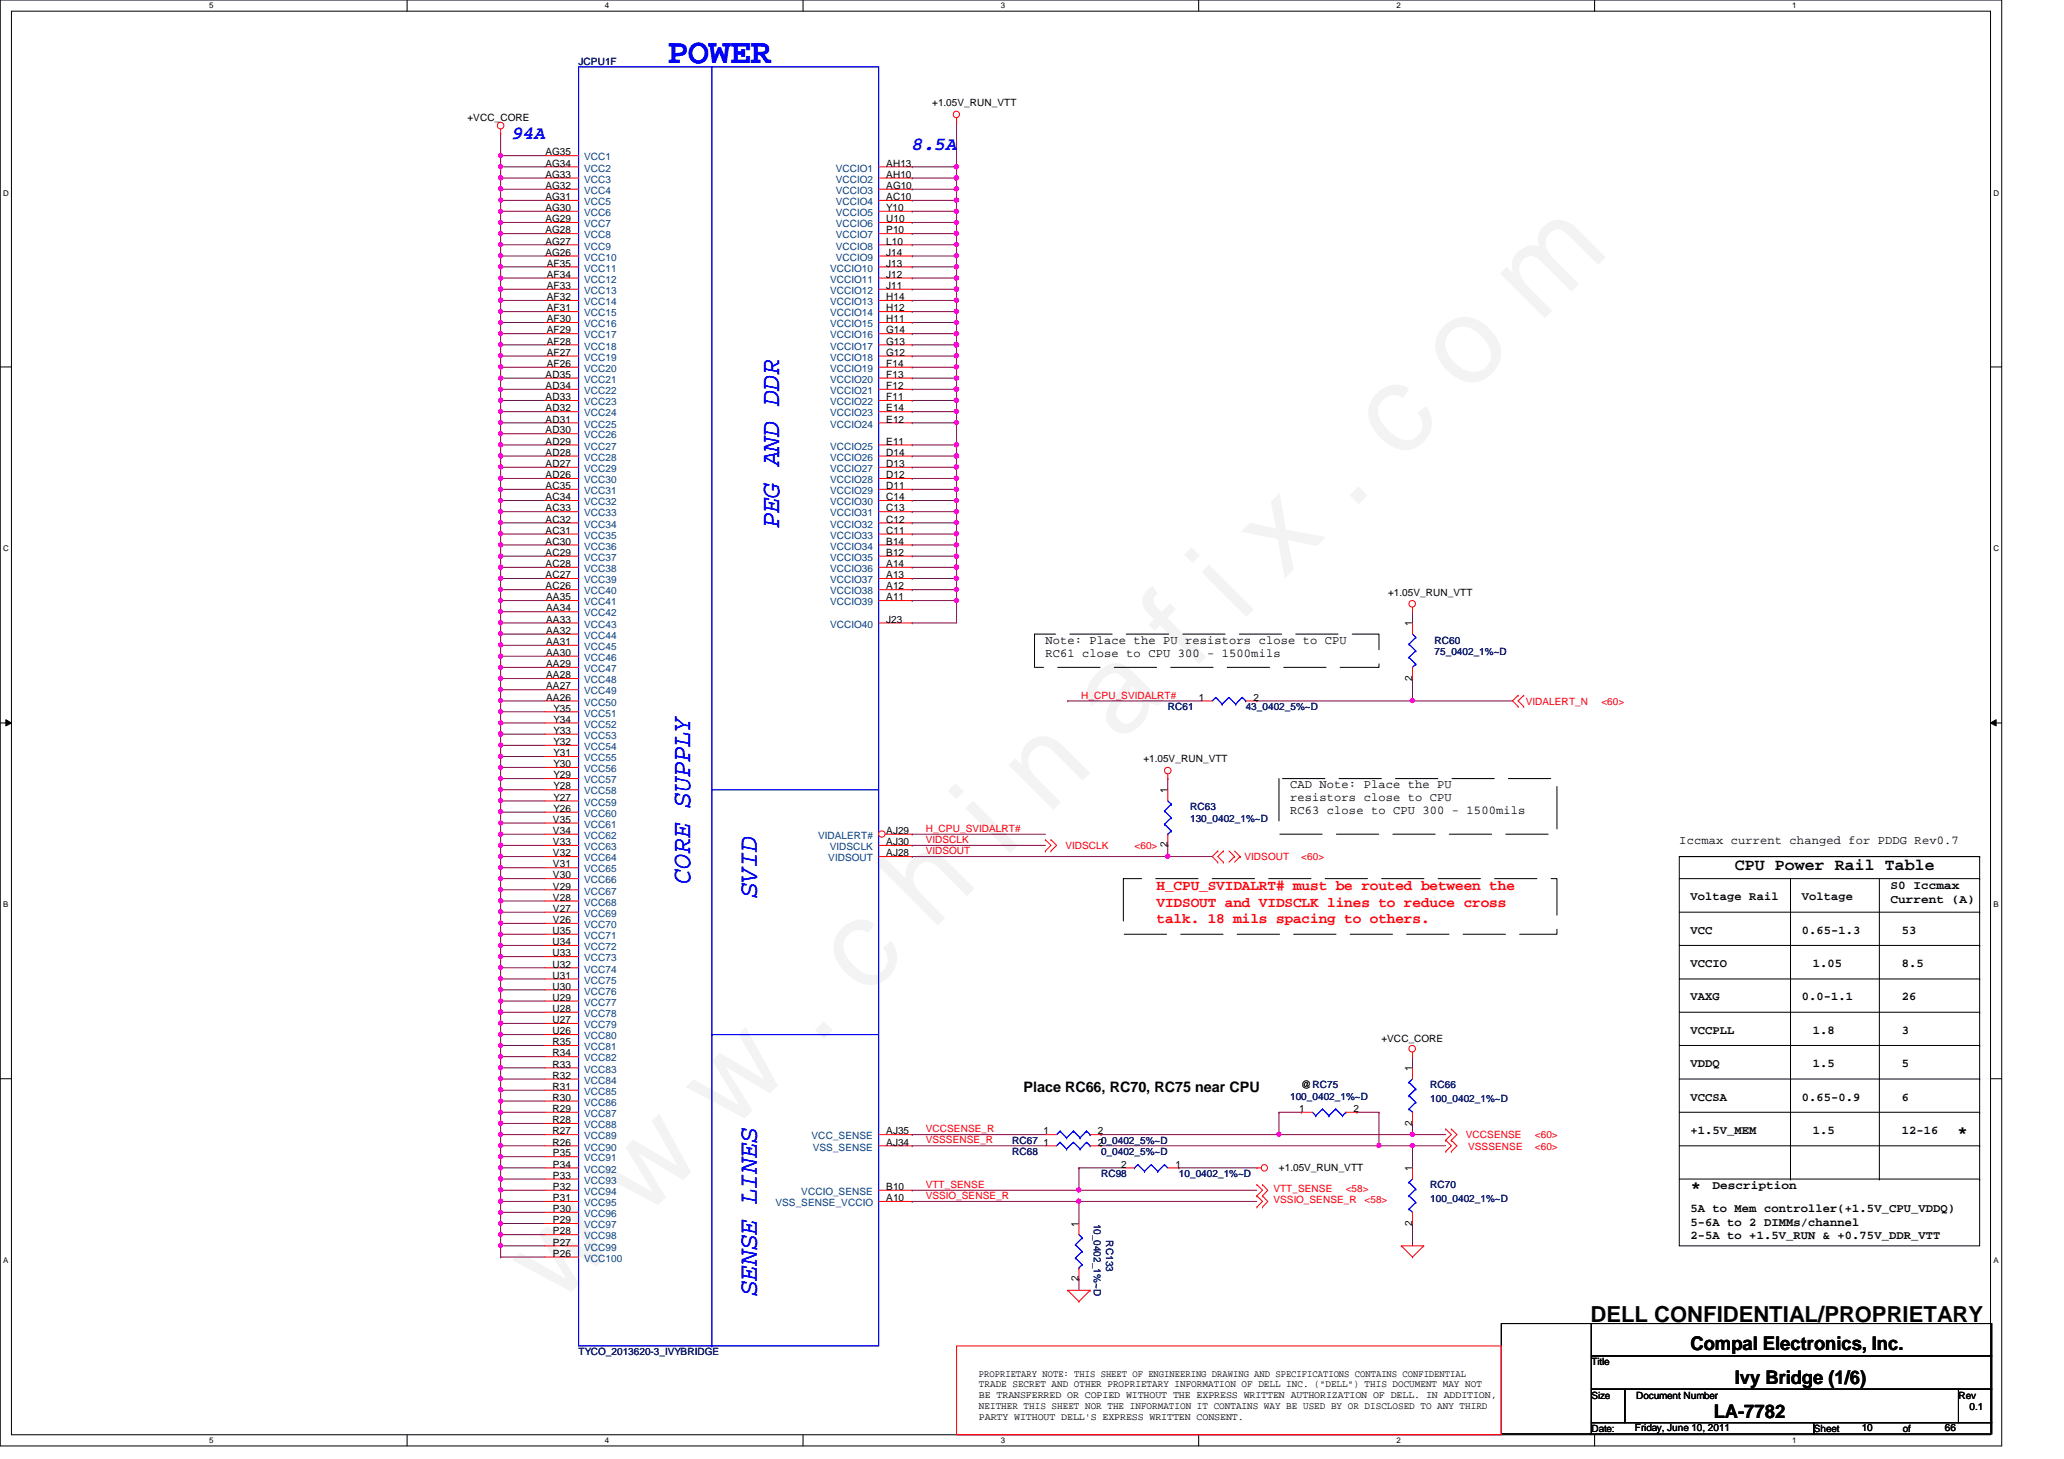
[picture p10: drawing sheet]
<svg xmlns="http://www.w3.org/2000/svg" width="297mm" height="210mm" viewBox="0 0 297 210" stroke-linecap="round" stroke-linejoin="round" font-family="sans-serif">
<defs><g id="words">
<text font-size="17.6" fill="#f0f" x="80.1" y="188" transform="rotate(-45 80.1 188)">w w w . c h i n a f i x . c o m</text>
<text font-size="5.1" fill="#00f" x="96.1" y="9.1">POWER</text>
<g font-size="3.8" fill="#00f">
<text x="112.1" y="76" transform="rotate(-90 112.1 76)">PEG AND DDR</text>
<text x="99.3" y="127.2" transform="rotate(-90 99.3 127.2)">CORE SUPPLY</text>
<text x="108.9" y="129.2" transform="rotate(-90 108.9 129.2)">SVID</text>
<text x="108.9" y="186.4" transform="rotate(-90 108.9 186.4)">SENSE LINES</text>
</g>
<text font-size="3.2" x="228.9" y="190.2">DELL CONFIDENTIAL/PROPRIETARY</text>
<g font-size="2.7" fill="#00f">
<text x="73.7" y="19.9">94A</text>
<text x="131.3" y="21.5">8.5A</text>
</g>
<g font-size="2.7">
<text x="243.3" y="194.3">Compal Electronics, Inc.</text>
<text x="249.7" y="199.1">Ivy Bridge (1/6)</text>
<text x="246.6" y="204">LA-7782</text>
</g>
<g font-size="2.5">
<text x="281.7" y="163.7">*</text>
<text x="243.3" y="171.7">*</text>
</g>
<text font-size="2.4" x="249.7" y="125.2">CPU Power Rail Table</text>
<g font-size="2.1" fill="#f00">
<text x="166.5" y="128.1">H_CPU_SVIDALRT# must be routed between the</text>
<text x="166.5" y="130.4">VIDSOUT and VIDSCLK lines to reduce cross</text>
<text x="166.5" y="132.8">talk. 18 mils spacing to others.</text>
</g>
<text font-size="2.1" x="147.3" y="157.1">Place RC66, RC70, RC75 near CPU</text>
<g font-size="1.7">
<text x="150.4" y="92.6">Note: Place the PU resistors close to CPU</text>
<text x="150.4" y="94.5">RC61 close to CPU 300 - 1500mils</text>
<text x="185.7" y="113.4">CAD Note: Place the PU</text>
<text x="185.7" y="115.3">resistors close to CPU</text>
<text x="185.7" y="117.1">RC63 close to CPU 300 - 1500mils</text>
<text x="241.7" y="121.4">Iccmax current changed for PDDG Rev0.7</text>
<text x="243.3" y="129.5">Voltage Rail</text>
<text x="259.3" y="129.5">Voltage</text>
<text x="272.1" y="127.9">S0 Iccmax</text>
<text x="272.1" y="129.9">Current (A)</text>
<text x="243.3" y="134.3">VCC</text>
<text x="259.3" y="134.3">0.65-1.3</text>
<text x="273.7" y="134.3">53</text>
<text x="243.3" y="139.1">VCCIO</text>
<text x="243.3" y="143.9">VAXG</text>
<text x="259.3" y="143.9">0.0-1.1</text>
<text x="260.9" y="139.1">1.05</text>
<text x="273.7" y="139.1">8.5</text>
<text x="273.7" y="143.9">26</text>
<text x="243.3" y="148.7">VCCPLL</text>
<text x="260.9" y="148.7">1.8</text>
<text x="273.7" y="148.7">3</text>
<text x="243.3" y="153.5">VDDQ</text>
<text x="260.9" y="153.5">1.5</text>
<text x="273.7" y="153.5">5</text>
<text x="243.3" y="158.3">VCCSA</text>
<text x="259.3" y="158.3">0.65-0.9</text>
<text x="273.7" y="158.3">6</text>
<text x="243.3" y="163.1">+1.5V_MEM</text>
<text x="260.9" y="163.1">1.5</text>
<text x="273.7" y="163.1">12-16</text>
<text x="246.5" y="171.1">Description</text>
<text x="243.3" y="174.3">5A to Mem controller(+1.5V_CPU_VDDQ)</text>
<text x="243.3" y="176.3">5-6A to 2 DIMMs/channel</text>
<text x="243.3" y="178.3">2-5A to +1.5V_RUN &amp; +0.75V_DDR_VTT</text>
</g>
<g font-size="1.4" fill="#000080">
<text x="83.3" y="9.4">JCPU1F</text>
<text x="206.5" y="92.6">RC60</text>
<text x="206.5" y="94.2">75_0402_1%~D</text>
<text x="168.1" y="102.2">RC61</text>
<text x="179.3" y="102.2">43_0402_5%~D</text>
<text x="171.3" y="116.6">RC63</text>
<text x="171.3" y="118.2">130_0402_1%~D</text>
<text x="185.7" y="158.2">100_0402_1%~D</text>
<text x="205.8" y="156.6">RC66</text>
<text x="205.8" y="158.5">100_0402_1%~D</text>
<text x="145.7" y="164.6">RC67</text>
<text x="145.7" y="166.2">RC68</text>
<text x="158.5" y="166.2">0_0402_5%~D</text>
<text x="158.5" y="169.4">RC98</text>
<text x="169.7" y="169.4">10_0402_1%~D</text>
<text x="205.8" y="171">RC70</text>
<text x="205.8" y="172.9">100_0402_1%~D</text>
<text x="157.4" y="176" transform="rotate(90 157.4 176)">10_0402_1%~D</text>
<text x="159.2" y="178.4" transform="rotate(90 159.2 178.4)">RC133</text>
<text x="83.3" y="195">TYCO_2013620-3_IVYBRIDGE</text>
</g>
<g font-size="1.4">
<text x="67.3" y="17.4">+VCC_CORE</text>
<text x="134.2" y="15.3">+1.05V_RUN_VTT</text>
<text x="78.5" y="22.4">AG35</text>
<text x="78.5" y="24">AG34</text>
<text x="127.5" y="24">AH13</text>
<text x="78.5" y="25.6">AG33</text>
<text x="78.5" y="27.2">AG32</text>
<text x="78.5" y="28.8">AG31</text>
<text x="127.5" y="25.6">AH10</text>
<text x="127.5" y="27.2">AG10</text>
<text x="127.5" y="28.8">AC10</text>
<text x="78.5" y="30.4">AG30</text>
<text x="78.5" y="32">AG29</text>
<text x="78.5" y="33.6">AG28</text>
<text x="78.5" y="35.2">AG27</text>
<text x="127.5" y="30.4">Y10</text>
<text x="127.5" y="32">U10</text>
<text x="127.5" y="33.6">P10</text>
<text x="127.5" y="35.2">L10</text>
<text x="78.5" y="36.8">AG26</text>
<text x="78.7" y="38.4">AF35</text>
<text x="78.7" y="40">AF34</text>
<text x="78.7" y="41.6">AF33</text>
<text x="127.5" y="41.6">J11</text>
<text x="127.5" y="38.4">J13</text>
<text x="127.5" y="40">J12</text>
<text x="127.5" y="36.8">J14</text>
<text x="78.7" y="43.2">AF32</text>
<text x="78.7" y="44.8">AF31</text>
<text x="78.7" y="46.4">AF30</text>
<text x="78.7" y="48">AF29</text>
<text x="127.5" y="43.2">H14</text>
<text x="127.5" y="44.8">H12</text>
<text x="127.5" y="46.4">H11</text>
<text x="127.5" y="48">G14</text>
<text x="78.7" y="49.6">AF28</text>
<text x="78.7" y="51.2">AF27</text>
<text x="78.7" y="52.8">AF26</text>
<text x="127.5" y="51.2">G12</text>
<text x="127.5" y="52.8">F14</text>
<text x="127.5" y="49.6">G13</text>
<text x="78.5" y="54.4">AD35</text>
<text x="78.5" y="56">AD34</text>
<text x="78.5" y="57.6">AD33</text>
<text x="78.5" y="59.2">AD32</text>
<text x="127.5" y="54.4">F13</text>
<text x="127.5" y="56">F12</text>
<text x="127.5" y="57.6">F11</text>
<text x="127.5" y="59.2">E14</text>
<text x="78.5" y="60.8">AD31</text>
<text x="78.5" y="62.4">AD30</text>
<text x="78.5" y="64">AD29</text>
<text x="78.5" y="65.6">AD28</text>
<text x="127.5" y="60.8">E12</text>
<text x="127.5" y="64">E11</text>
<text x="127.5" y="65.6">D14</text>
<text x="78.5" y="67.2">AD27</text>
<text x="78.5" y="68.8">AD26</text>
<text x="78.5" y="70.4">AC35</text>
<text x="78.5" y="72">AC34</text>
<text x="127.5" y="67.2">D13</text>
<text x="127.5" y="68.8">D12</text>
<text x="127.5" y="70.4">D11</text>
<text x="127.5" y="72">C14</text>
<text x="78.5" y="73.6">AC33</text>
<text x="78.5" y="75.2">AC32</text>
<text x="78.5" y="76.8">AC31</text>
<text x="127.5" y="75.2">C12</text>
<text x="127.5" y="76.8">C11</text>
<text x="127.5" y="73.6">C13</text>
<text x="78.5" y="78.4">AC30</text>
<text x="78.5" y="80">AC29</text>
<text x="78.5" y="81.6">AC28</text>
<text x="78.5" y="83.2">AC27</text>
<text x="127.5" y="78.4">B14</text>
<text x="127.5" y="80">B12</text>
<text x="127.5" y="81.6">A14</text>
<text x="127.5" y="83.2">A13</text>
<text x="78.5" y="84.8">AC26</text>
<text x="78.6" y="86.4">AA35</text>
<text x="78.6" y="88">AA34</text>
<text x="78.6" y="89.6">AA33</text>
<text x="127.5" y="84.8">A12</text>
<text x="127.5" y="86.4">A11</text>
<text x="127.5" y="89.6">J23</text>
<text x="199.8" y="85.7">+1.05V_RUN_VTT</text>
<text x="78.6" y="91.2">AA32</text>
<text x="78.6" y="92.8">AA31</text>
<text x="78.6" y="94.4">AA30</text>
<text x="78.6" y="96">AA29</text>
<text x="203.2" y="90.1" transform="rotate(-90 203.2 90.1)">1</text>
<text x="78.6" y="97.6">AA28</text>
<text x="78.6" y="99.2">AA27</text>
<text x="78.6" y="100.8">AA26</text>
<text x="172.5" y="100.8">1</text>
<text x="180.4" y="100.8">2</text>
<text x="203.2" y="97.9" transform="rotate(-90 203.2 97.9)">2</text>
<text x="79.7" y="102.4">Y35</text>
<text x="79.7" y="104">Y34</text>
<text x="79.7" y="105.6">Y33</text>
<text x="79.7" y="107.2">Y32</text>
<text x="79.7" y="108.8">Y31</text>
<text x="79.7" y="110.4">Y30</text>
<text x="79.7" y="112">Y29</text>
<text x="79.7" y="113.6">Y28</text>
<text x="164.5" y="109.7">+1.05V_RUN_VTT</text>
<text x="79.6" y="118.4">V35</text>
<text x="79.6" y="120">V34</text>
<text x="79.7" y="115.2">Y27</text>
<text x="79.7" y="116.8">Y26</text>
<text x="127.5" y="120">AJ29</text>
<text x="168" y="114.1" transform="rotate(-90 168 114.1)">1</text>
<text x="79.6" y="121.6">V33</text>
<text x="79.6" y="123.2">V32</text>
<text x="79.6" y="124.8">V31</text>
<text x="127.5" y="121.6">AJ30</text>
<text x="127.5" y="123.2">AJ28</text>
<text x="168" y="121.9" transform="rotate(-90 168 121.9)">2</text>
<text x="79.6" y="126.4">V30</text>
<text x="79.6" y="128">V29</text>
<text x="79.6" y="129.6">V28</text>
<text x="79.6" y="131.2">V27</text>
<text x="79.5" y="134.4">U35</text>
<text x="79.5" y="136">U34</text>
<text x="79.5" y="137.6">U33</text>
<text x="79.6" y="132.8">V26</text>
<text x="79.5" y="139.2">U32</text>
<text x="79.5" y="140.8">U31</text>
<text x="79.5" y="142.4">U30</text>
<text x="79.5" y="144">U29</text>
<text x="79.5" y="145.6">U28</text>
<text x="79.5" y="147.2">U27</text>
<text x="79.5" y="148.8">U26</text>
<text x="198.8" y="149.9">+VCC_CORE</text>
<text x="79.5" y="150.4">R35</text>
<text x="79.5" y="152">R34</text>
<text x="79.5" y="153.6">R33</text>
<text x="79.5" y="155.2">R32</text>
<text x="203.2" y="154.1" transform="rotate(-90 203.2 154.1)">1</text>
<text x="79.5" y="156.8">R31</text>
<text x="79.5" y="158.4">R30</text>
<text x="79.5" y="160">R29</text>
<text x="79.5" y="161.6">R28</text>
<text x="187" y="160">1</text>
<text x="187.3" y="156.6">@RC75</text>
<text x="194.8" y="160">2</text>
<text x="203.2" y="161.9" transform="rotate(-90 203.2 161.9)">2</text>
<text x="79.5" y="163.2">R27</text>
<text x="79.5" y="164.8">R26</text>
<text x="79.6" y="166.4">P35</text>
<text x="79.6" y="168">P34</text>
<text x="127.5" y="164.8">AJ34</text>
<text x="127.5" y="163.2">AJ35</text>
<text x="150.2" y="163.2">1</text>
<text x="150.2" y="164.8">1</text>
<text x="158" y="163.2">2</text>
<text x="158" y="164.8">20_0402_5%~D</text>
<text x="161.4" y="168">2</text>
<text x="169.2" y="168">1</text>
<text x="79.6" y="169.6">P33</text>
<text x="79.6" y="171.2">P32</text>
<text x="79.6" y="172.8">P31</text>
<text x="127.5" y="171.2">B10</text>
<text x="127.5" y="172.8">A10</text>
<text x="184.1" y="168.4">+1.05V_RUN_VTT</text>
<text x="203.2" y="168.5" transform="rotate(-90 203.2 168.5)">1</text>
<text x="79.6" y="174.4">P30</text>
<text x="79.6" y="176">P29</text>
<text x="79.6" y="177.6">P28</text>
<text x="79.6" y="179.2">P27</text>
<text x="155.2" y="176.5" transform="rotate(-90 155.2 176.5)">1</text>
<text x="203.2" y="176.3" transform="rotate(-90 203.2 176.3)">2</text>
<text x="79.6" y="180.8">P26</text>
<text x="155.2" y="184.3" transform="rotate(-90 155.2 184.3)">2</text>
<text x="229" y="196.4">Title</text>
<text x="140.9" y="201.2">BE TRANSFERRED OR COPIED WITHOUT THE EXPRESS WRITTEN AUTHORIZATION OF DELL. IN ADDITION,</text>
<text x="140.9" y="198">PROPRIETARY NOTE: THIS SHEET OF ENGINEERING DRAWING AND SPECIFICATIONS CONTAINS CONFIDENTIAL</text>
<text x="140.9" y="199.6">TRADE SECRET AND OTHER PROPRIETARY INFORMATION OF DELL INC. (&quot;DELL&quot;) THIS DOCUMENT MAY NOT</text>
<text x="140.9" y="202.7">NEITHER THIS SHEET NOR THE INFORMATION IT CONTAINS WAY BE USED BY OR DISCLOSED TO ANY THIRD</text>
<text x="229" y="201.2">Size</text>
<text x="235.5" y="201.2">Document Number</text>
<text x="281.9" y="201.2">Rev</text>
<text x="283.5" y="202.8">0.1</text>
<text x="140.9" y="204.3">PARTY WITHOUT DELL'S EXPRESS WRITTEN CONSENT.</text>
<text x="229" y="206">Date:</text>
<text x="235.3" y="205.9">Friday, June 10, 2011</text>
<text x="261" y="206">Sheet</text>
<text x="267.9" y="205.9">10</text>
<text x="273.9" y="206">of</text>
<text x="279.9" y="205.9">66</text>
</g>
<g font-size="1.4" fill="#004080">
<text x="84.1" y="23.1">VCC1</text>
<text x="84.1" y="24.7">VCC2</text>
<text x="84.1" y="26.3">VCC3</text>
<text x="84.1" y="27.9">VCC4</text>
<text x="84.1" y="29.5">VCC5</text>
<text x="120.3" y="24.7">VCCIO1</text>
<text x="120.3" y="26.3">VCCIO2</text>
<text x="120.3" y="27.9">VCCIO3</text>
<text x="120.3" y="29.5">VCCIO4</text>
<text x="84.1" y="31.1">VCC6</text>
<text x="84.1" y="32.7">VCC7</text>
<text x="84.1" y="34.3">VCC8</text>
<text x="84.1" y="35.9">VCC9</text>
<text x="120.3" y="31.1">VCCIO5</text>
<text x="120.3" y="32.7">VCCIO6</text>
<text x="120.3" y="34.3">VCCIO7</text>
<text x="120.3" y="35.9">VCCIO8</text>
<text x="84.1" y="37.5">VCC10</text>
<text x="84.1" y="39.1">VCC11</text>
<text x="84.1" y="40.7">VCC12</text>
<text x="119.5" y="39.1">VCCIO10</text>
<text x="119.5" y="40.7">VCCIO11</text>
<text x="120.3" y="37.5">VCCIO9</text>
<text x="84.1" y="42.3">VCC13</text>
<text x="84.1" y="43.9">VCC14</text>
<text x="84.1" y="45.5">VCC15</text>
<text x="84.1" y="47.1">VCC16</text>
<text x="119.5" y="42.3">VCCIO12</text>
<text x="119.5" y="43.9">VCCIO13</text>
<text x="119.5" y="45.5">VCCIO14</text>
<text x="119.5" y="47.1">VCCIO15</text>
<text x="84.1" y="48.7">VCC17</text>
<text x="84.1" y="50.3">VCC18</text>
<text x="84.1" y="51.9">VCC19</text>
<text x="84.1" y="53.5">VCC20</text>
<text x="119.5" y="51.9">VCCIO18</text>
<text x="119.5" y="53.5">VCCIO19</text>
<text x="119.5" y="48.7">VCCIO16</text>
<text x="119.5" y="50.3">VCCIO17</text>
<text x="84.1" y="55.1">VCC21</text>
<text x="84.1" y="56.7">VCC22</text>
<text x="84.1" y="58.3">VCC23</text>
<text x="84.1" y="59.9">VCC24</text>
<text x="119.5" y="55.1">VCCIO20</text>
<text x="119.5" y="56.7">VCCIO21</text>
<text x="119.5" y="58.3">VCCIO22</text>
<text x="119.5" y="59.9">VCCIO23</text>
<text x="84.1" y="61.5">VCC25</text>
<text x="84.1" y="63.1">VCC26</text>
<text x="84.1" y="64.7">VCC27</text>
<text x="119.5" y="61.5">VCCIO24</text>
<text x="119.5" y="64.7">VCCIO25</text>
<text x="84.1" y="66.3">VCC28</text>
<text x="84.1" y="67.9">VCC29</text>
<text x="84.1" y="69.5">VCC30</text>
<text x="84.1" y="71.1">VCC31</text>
<text x="119.5" y="66.3">VCCIO26</text>
<text x="119.5" y="67.9">VCCIO27</text>
<text x="119.5" y="69.5">VCCIO28</text>
<text x="119.5" y="71.1">VCCIO29</text>
<text x="84.1" y="72.7">VCC32</text>
<text x="84.1" y="74.3">VCC33</text>
<text x="84.1" y="75.9">VCC34</text>
<text x="84.1" y="77.5">VCC35</text>
<text x="119.5" y="75.9">VCCIO32</text>
<text x="119.5" y="77.5">VCCIO33</text>
<text x="119.5" y="72.7">VCCIO30</text>
<text x="119.5" y="74.3">VCCIO31</text>
<text x="84.1" y="79.1">VCC36</text>
<text x="84.1" y="80.7">VCC37</text>
<text x="84.1" y="82.3">VCC38</text>
<text x="84.1" y="83.9">VCC39</text>
<text x="119.5" y="79.1">VCCIO34</text>
<text x="119.5" y="80.7">VCCIO35</text>
<text x="119.5" y="82.3">VCCIO36</text>
<text x="119.5" y="83.9">VCCIO37</text>
<text x="84.1" y="85.5">VCC40</text>
<text x="84.1" y="87.1">VCC41</text>
<text x="84.1" y="88.7">VCC42</text>
<text x="119.5" y="85.5">VCCIO38</text>
<text x="119.5" y="87.1">VCCIO39</text>
<text x="84.1" y="90.3">VCC43</text>
<text x="84.1" y="91.9">VCC44</text>
<text x="84.1" y="93.5">VCC45</text>
<text x="84.1" y="95.1">VCC46</text>
<text x="119.5" y="90.3">VCCIO40</text>
<text x="84.1" y="96.7">VCC47</text>
<text x="84.1" y="98.3">VCC48</text>
<text x="84.1" y="99.9">VCC49</text>
<text x="84.1" y="101.5">VCC50</text>
<text x="84.1" y="103.1">VCC51</text>
<text x="84.1" y="104.7">VCC52</text>
<text x="84.1" y="106.3">VCC53</text>
<text x="84.1" y="107.9">VCC54</text>
<text x="84.1" y="109.5">VCC55</text>
<text x="84.1" y="111.1">VCC56</text>
<text x="84.1" y="112.7">VCC57</text>
<text x="84.1" y="114.3">VCC58</text>
<text x="84.1" y="115.9">VCC59</text>
<text x="84.1" y="117.5">VCC60</text>
<text x="84.1" y="119.1">VCC61</text>
<text x="84.1" y="120.7">VCC62</text>
<text x="84.1" y="122.3">VCC63</text>
<text x="84.1" y="123.9">VCC64</text>
<text x="84.1" y="125.5">VCC65</text>
<text x="117.7" y="120.7">VIDALERT#</text>
<text x="119.2" y="123.9">VIDSOUT</text>
<text x="119.4" y="122.3">VIDSCLK</text>
<text x="84.1" y="127.1">VCC66</text>
<text x="84.1" y="128.7">VCC67</text>
<text x="84.1" y="130.3">VCC68</text>
<text x="84.1" y="131.9">VCC69</text>
<text x="84.1" y="133.5">VCC70</text>
<text x="84.1" y="135.1">VCC71</text>
<text x="84.1" y="136.7">VCC72</text>
<text x="84.1" y="138.3">VCC73</text>
<text x="84.1" y="139.9">VCC74</text>
<text x="84.1" y="141.5">VCC75</text>
<text x="84.1" y="143.1">VCC76</text>
<text x="84.1" y="144.7">VCC77</text>
<text x="84.1" y="146.3">VCC78</text>
<text x="84.1" y="147.9">VCC79</text>
<text x="84.1" y="149.5">VCC80</text>
<text x="84.1" y="151.1">VCC81</text>
<text x="84.1" y="152.7">VCC82</text>
<text x="84.1" y="154.3">VCC83</text>
<text x="84.1" y="155.9">VCC84</text>
<text x="84.1" y="157.5">VCC85</text>
<text x="84.1" y="159.1">VCC86</text>
<text x="84.1" y="160.7">VCC87</text>
<text x="84.1" y="162.3">VCC88</text>
<text x="84.1" y="163.9">VCC89</text>
<text x="84.1" y="165.5">VCC90</text>
<text x="84.1" y="167.1">VCC91</text>
<text x="116.8" y="163.9">VCC_SENSE</text>
<text x="117" y="165.5">VSS_SENSE</text>
<text x="84.1" y="168.7">VCC92</text>
<text x="84.1" y="170.3">VCC93</text>
<text x="84.1" y="171.9">VCC94</text>
<text x="84.1" y="173.5">VCC95</text>
<text x="111.6" y="173.5">VSS_SENSE_VCCIO</text>
<text x="115.3" y="171.9">VCCIO_SENSE</text>
<text x="84.1" y="175.1">VCC96</text>
<text x="84.1" y="176.7">VCC97</text>
<text x="84.1" y="178.3">VCC98</text>
<text x="84.1" y="179.9">VCC99</text>
<text x="84.1" y="181.5">VCC100</text>
</g>
<g font-size="1.4" fill="#f00">
<text x="155.6" y="100.5">H_CPU_SVIDALRT#</text>
<text x="219.6" y="101.4">VIDALERT_N</text>
<text x="230.5" y="101.4">&lt;60&gt;</text>
<text x="133.2" y="119.7">H_CPU_SVIDALRT#</text>
<text x="133.2" y="122.9">VIDSOUT</text>
<text x="133.2" y="121.3">VIDSCLK</text>
<text x="153.3" y="122.2">VIDSCLK</text>
<text x="163.3" y="122.2">&lt;60&gt;</text>
<text x="179.1" y="123.8">VIDSOUT</text>
<text x="187.3" y="123.8">&lt;60&gt;</text>
<text x="133.2" y="162.9">VCCSENSE_R</text>
<text x="133.2" y="164.5">VSSSENSE_R</text>
<text x="210.9" y="163.8">VCCSENSE</text>
<text x="211.3" y="165.4">VSSSENSE</text>
<text x="220.9" y="165.4">&lt;60&gt;</text>
<text x="220.9" y="163.8">&lt;60&gt;</text>
<text x="133.2" y="172.5">VSSIO_SENSE_R</text>
<text x="133.2" y="170.9">VTT_SENSE</text>
<text x="183.3" y="171.4">VTT_SENSE</text>
<text x="183.3" y="173.1">VSSIO_SENSE_R</text>
<text x="193.7" y="171.4">&lt;58&gt;</text>
<text x="196.4" y="173.1">&lt;58&gt;</text>
</g>
<g font-size="1.1">
<text x="30.1" y="1.1">5</text>
<text x="87" y="1.1">4</text>
<text x="144" y="1.1">3</text>
<text x="201" y="1.1">2</text>
<text x="257.9" y="1.1">1</text>
<text x=".5" y="28.2">D</text>
<text x="286.9" y="28.2">D</text>
<text x=".5" y="79.3">C</text>
<text x="286.9" y="79.3">C</text>
<text x=".5" y="130.6">B</text>
<text x="286.9" y="130.6">B</text>
<text x=".5" y="181.7">A</text>
<text x="286.9" y="181.7">A</text>
<text x="30.1" y="207.6">5</text>
<text x="87" y="207.6">4</text>
<text x="144" y="207.6">3</text>
<text x="201" y="207.6">2</text>
<text x="257.9" y="207.6">1</text>
</g>
</g></defs>
<path d="M0 0h288.1v208h-288.1zM1.6 1.6h284.9v204.8h-284.9z" fill="none" stroke="#000" stroke-width=".14"/>
<g fill="#fff">
<path d="M30.1 .2h.6v1.2h-.6z"/>
<path d="M30.1 206.6h.6v1.2h-.6z"/>
</g>
<path d="M58.6 0v1.6M58.6 206.4v1.6" fill="none" stroke="#000" stroke-width=".14"/>
<g fill="#fff">
<path d="M87 .2h.6v1.2h-.6z"/>
<path d="M87 206.6h.6v1.2h-.6z"/>
</g>
<path d="M115.6 0v1.6M115.6 206.4v1.6" fill="none" stroke="#000" stroke-width=".14"/>
<g fill="#fff">
<path d="M144 .2h.6v1.2h-.6z"/>
<path d="M144 206.6h.6v1.2h-.6z"/>
</g>
<path d="M172.5 0v1.6M172.5 206.4v1.6" fill="none" stroke="#000" stroke-width=".14"/>
<g fill="#fff">
<path d="M201 .2h.5v1.2h-.5z"/>
<path d="M201 206.6h.5v1.2h-.5z"/>
</g>
<path d="M229.5 0v1.6M229.5 206.4v1.6" fill="none" stroke="#000" stroke-width=".14"/>
<g fill="#fff">
<path d="M257.9 .2h.6v1.2h-.6z"/>
<path d="M257.9 206.6h.6v1.2h-.6z"/>
<path d="M.5 27.2h.7v1.2h-.7z"/>
<path d="M286.9 27.2h.8v1.2h-.8z"/>
<path d="M.5 78.4h.7v1.1h-.7z"/>
<path d="M286.9 78.4h.8v1.1h-.8z"/>
</g>
<path d="M0 52.8h1.6M286.5 52.8h1.6" fill="none" stroke="#000" stroke-width=".14"/>
<g fill="#fff">
<path d="M.5 129.6h.7v1.2h-.7z"/>
<path d="M286.9 129.6h.7v1.2h-.7z"/>
</g>
<path d="M0 104h1.6M.8 103.5l.8 .5-.8 .4zM286.5 104l.8-.5v.9zM286.5 104h1.6" fill="none" stroke="#000" stroke-width=".14"/>
<path d="M.8 103.5l.8 .5-.8 .4zM286.5 104l.8-.5v.9z" fill="#000"/>
<g fill="#fff">
<path d="M.5 180.8h.7v1.1h-.7z"/>
<path d="M286.9 180.8h.7v1.1h-.7z"/>
</g>
<path d="M0 155.2h1.6M286.5 155.2h1.6" fill="none" stroke="#000" stroke-width=".14"/>
<path d="M72 19.2h.1M72 19.2v4.8M72 24h.1M72 22.4h.1M72 24h6.4" fill="none" stroke="#800040" stroke-width=".14"/>
<circle cx="72" cy="22.4" r=".3" fill="#f0f"/>
<circle cx="72" cy="22.4" r=".3" fill="none" stroke="#f0f" stroke-width=".14"/>
<path d="M72 24h.1M72 24v1.6" fill="none" stroke="#800040" stroke-width=".14"/>
<circle cx="72" cy="24" r=".3" fill="#f0f"/>
<circle cx="72" cy="24" r=".3" fill="none" stroke="#f0f" stroke-width=".14"/>
<path d="M72 22.4h.1M72 22.4h6.4M131.3 24h.1M131.3 24h6.4M137.7 24h.1M137.7 24v1.6" fill="none" stroke="#800040" stroke-width=".14"/>
<circle cx="137.7" cy="24" r=".31" fill="#f0f"/>
<circle cx="137.7" cy="24" r=".31" fill="none" stroke="#f0f" stroke-width=".14"/>
<path d="M137.7 17.6h.1M137.7 17.6v6.4M131.3 123.2h36.8M158.5 164.8h40" fill="none" stroke="#800040" stroke-width=".14"/>
<g fill="none" stroke="#f00" stroke-width=".14">
<path d="M72 19.2h.1M72 18.6v.6M137.7 17.6h.1M137.7 17v.6M78.4 22.4h4.9M78.4 24h4.9M126.4 24h4.9M137.7 193.6h78.4v12.8h-78.4z"/>
<circle cx="72" cy="18.1" r=".47"/>
<circle cx="137.6" cy="16.5" r=".46"/>
</g>
<g fill="none" stroke="#000" stroke-width=".14">
<path d="M241.7 123.2h43.2v56h-43.2zM241.7 123.2h43.2M241.7 131.2h43.2M241.7 136h43.2M241.7 126.4h43.2M257.7 126.4v43.2M270.5 126.4v43.2M284.9 123.2h.1M284.9 131.2h.1M284.9 136h.1M284.9 126.4h.1M241.7 140.8h43.2"/>
<path d="M241.7 150.4h43.2M241.7 155.2h43.2M241.7 145.6h43.2M284.9 140.8h.1M284.9 150.4h.1M284.9 155.2h.1M284.9 145.6h.1M241.7 160h43.2M241.7 169.6h43.2M241.7 164.8h43.2M257.7 169.6h.1M270.5 169.6h.1"/>
<path d="M284.9 160h.1M284.9 169.6h.1M284.9 164.8h.1M216.1 190.4h12.9v15.9h-12.9zM229 190.4h57.6v4.7h-57.6zM229 195.1h57.6v4.8h-57.6zM229 199.9h4.8v4.8h-4.8zM233.8 199.9h48.1v4.8h-48.1zM281.9 199.9h4.7v4.8h-4.7zM229 204.7h32v1.6h-32zM261 204.7h25.6v1.6h-25.6z"/>
</g>
<path d="M148.9 91.2h49.6v4.8h-49.6zM184.1 112h40v8h-40zM161.7 126.4h62.4v8h-62.4z" fill="none" stroke="#000" stroke-width=".14" stroke-dasharray="6.1 2"/>
<path d="M83.3 9.6h43.1v184h-43.1zM102.4 9.6h.1M102.4 9.6v184" fill="none" stroke="#00f" stroke-width=".14"/>
<circle cx="72" cy="22.4" r=".3" fill="#f0f"/>
<circle cx="72" cy="22.4" r=".3" fill="none" stroke="#f0f" stroke-width=".14"/>
<circle cx="72" cy="24" r=".3" fill="#f0f"/>
<circle cx="72" cy="24" r=".3" fill="none" stroke="#f0f" stroke-width=".14"/>
<circle cx="137.7" cy="24" r=".31" fill="#f0f"/>
<circle cx="137.7" cy="24" r=".31" fill="none" stroke="#f0f" stroke-width=".14"/>
<use href="#words"/>
</svg>
